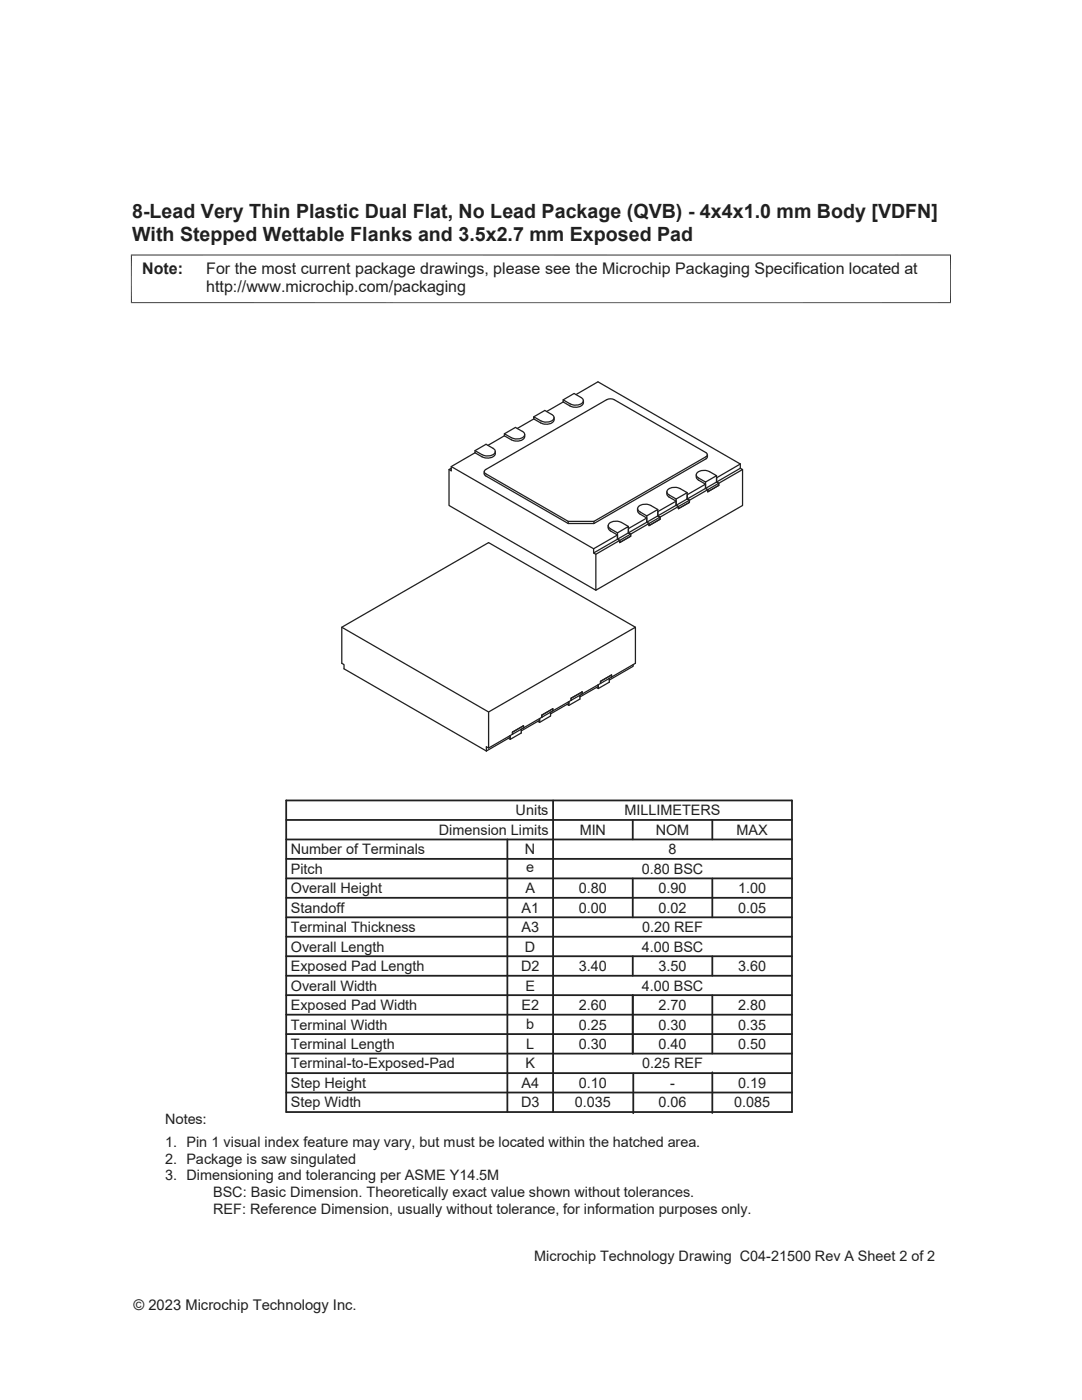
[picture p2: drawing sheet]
<svg xmlns="http://www.w3.org/2000/svg" width="216mm" height="279mm" viewBox="0 0 216 279" stroke-linecap="round" stroke-linejoin="round" font-family="sans-serif">
<defs><g id="words">
<g font-size="3.9" fill="#231f20">
<text x="26.4" y="43.5">8-Lead Very Thin Plastic Dual Flat, No Lead Package (QVB) - 4x4x1.0 mm Body [VDFN]</text>
<text x="26.4" y="48.1">With Stepped Wettable Flanks and 3.5x2.7 mm Exposed Pad</text>
</g>
<g font-size="3.2" fill="#231f20">
<text x="28.4" y="54.7">Note:</text>
<text x="41.1" y="58.3">http://www.microchip.com/packaging</text>
<text x="41.1" y="54.7">For the most current package drawings, please see the Microchip Packaging Specification located at</text>
</g>
<g font-size="2.9" fill="#231f20">
<text x="87.6" y="166.6">Dimension Limits</text>
<text x="102.9" y="162.7">Units</text>
<text x="115.7" y="166.6">MIN</text>
<text x="124.6" y="162.7">MILLIMETERS</text>
<text x="130.8" y="166.6">NOM</text>
<text x="147" y="166.6">MAX</text>
<text x="58" y="170.5">Number of Terminals</text>
<text x="104.8" y="170.5">N</text>
<text x="133.4" y="170.5">8</text>
<text x="58" y="178.3">Overall Height</text>
<text x="58" y="174.4">Pitch</text>
<text x="104.8" y="178.3">A</text>
<text x="105" y="174.1">e</text>
<text x="115.5" y="178.3">0.80</text>
<text x="128" y="174.4">0.80 BSC</text>
<text x="131.4" y="178.3">0.90</text>
<text x="147.3" y="178.3">1.00</text>
<text x="58" y="182.2">Standoff</text>
<text x="104.1" y="182.2">A1</text>
<text x="115.5" y="182.2">0.00</text>
<text x="131.4" y="182.2">0.02</text>
<text x="147.3" y="182.2">0.05</text>
<text x="58" y="186">Terminal Thickness</text>
<text x="58" y="189.9">Overall Length</text>
<text x="104.1" y="186">A3</text>
<text x="104.8" y="189.9">D</text>
<text x="128" y="189.9">4.00 BSC</text>
<text x="128.1" y="186">0.20 REF</text>
<text x="58" y="197.7">Overall Width</text>
<text x="58" y="193.8">Exposed Pad Length</text>
<text x="104" y="193.8">D2</text>
<text x="104.8" y="197.7">E</text>
<text x="115.5" y="193.8">3.40</text>
<text x="128" y="197.7">4.00 BSC</text>
<text x="131.4" y="193.8">3.50</text>
<text x="147.3" y="193.8">3.60</text>
<text x="58" y="201.6">Exposed Pad Width</text>
<text x="104" y="201.6">E2</text>
<text x="115.5" y="201.6">2.60</text>
<text x="131.4" y="201.6">2.70</text>
<text x="147.3" y="201.6">2.80</text>
<text x="58" y="205.5">Terminal Width</text>
<text x="58" y="209.4">Terminal Length</text>
<text x="105" y="205.4">b</text>
<text x="105" y="209.4">L</text>
<text x="115.5" y="209.4">0.30</text>
<text x="115.5" y="205.5">0.25</text>
<text x="131.4" y="205.5">0.30</text>
<text x="131.4" y="209.4">0.40</text>
<text x="147.3" y="209.4">0.50</text>
<text x="147.3" y="205.5">0.35</text>
<text x="58" y="213.2">Terminal-to-Exposed-Pad</text>
<text x="104.8" y="213.2">K</text>
<text x="128.1" y="213.2">0.25 REF</text>
<text x="58" y="221">Step Width</text>
<text x="58" y="217.1">Step Height</text>
<text x="104" y="221">D3</text>
<text x="104.1" y="217.1">A4</text>
<text x="114.7" y="221">0.035</text>
<text x="115.5" y="217.1">0.10</text>
<text x="131.4" y="221">0.06</text>
<text x="133.7" y="217.1">-</text>
<text x="146.5" y="221">0.085</text>
<text x="147.3" y="217.1">0.19</text>
<text x="32.9" y="224.4">Notes:</text>
<text x="32.9" y="229">1. Pin 1 visual index feature may vary, but must be located within the hatched area.</text>
<text x="32.9" y="232.3">2. Package is saw singulated</text>
<text x="32.9" y="235.6">3. Dimensioning and tolerancing per ASME Y14.5M</text>
<text x="42.5" y="238.9">BSC: Basic Dimension. Theoretically exact value shown without tolerances.</text>
<text x="42.5" y="242.2">REF: Reference Dimension, usually without tolerance, for information purposes only.</text>
<text x="106.6" y="251.7">Microchip Technology Drawing C04-21500 Rev A Sheet 2 of 2</text>
<text x="26.6" y="261.3">© 2023 Microchip Technology Inc.</text>
</g>
</g></defs>
<g fill="none" stroke="#231f20" stroke-width=".25">
<path d="M112.4 79.8l1.4 .8a1.96 1.96 0 0 0 2.6-.5l-.3-.6-1.5-1-2.2 1.3v.4M114.9 78.7l4.4-2.5 28.4 16.4M116.4 80v.4M121.1 79.8l-24.2 13.9-.3 .3 .3 .6 16.5 9.5v.4M121.1 79.8l.7-.2 .7 .2 18.3 10.5 .3 .5-.3 .4-22.3 12.9M89.6 93.7v7.2l29.3 16.9M90 93.1l28.4 16.4M94.8 89.9l1.4 .8a1.96 1.96 0 0 0 2.6-.5l-.2-.6-1.6-.9-2.2 1.2v.5M94.8 90.4l-4.8 2.7v.9l-.4-.3 .4-.2M96.6 94.1v.6l.3 .3 16.5 9.5M98.8 90.1a1.07 1.07 0 0 1-1.2 1.3 3.7 3.7 0 0 1-2.8-1M100.6 86.6l2.2-1.3 1.4 .8a.7 .7 0 0 1 .5 .7 .7 .7 0 0 1-.7 .6l-.7 .2-.8-.1-1.9-.9v.4"/>
<path d="M100.6 87l-3.2 1.9M104.7 86.7a1.07 1.07 0 0 1-1.3 1.3 3.7 3.7 0 0 1-2.8-1M106.5 83.2l2.2-1.3 1.4 .8a.7 .7 0 0 1 .4 .8 .7 .7 0 0 1-.6 .6l-.8 .1h-.7l-1.9-1v.4M106.5 83.6l-3.3 1.9M110.6 83.4a1.07 1.07 0 0 1-1.3 1.3 3.7 3.7 0 0 1-2.8-1.1M112.4 80.2a3 3 0 0 0 3.7 .7l.3-.5M112.4 80.2l-3.3 1.9M133.1 98.1v.7l.2 .2 1.6 1M133.4 97.6a2.35 2.35 0 0 1 2.3-.1l1.4 .8-2.2 1.3-1.5-.9a.6 .6 0 0 1 0-1.1zM134.9 99.6v1.2l.5 .3v.4l2.2-1.2v-.5l-2.2 1.3v.4l2.2-1.2v-.5l-.5-.2M137.1 99.6l-2.2 1.2 .5 .3-3.7 2.1-.4-.2v-1.3l-2.2 1.3v1.2l.4 .3M137.1 98.3v1.3"/>
<path d="M137.1 98.7l3.7-2.1v.9l-3.7 2.1zM138.9 94.8l.1 .6 .2 .2 1.6 1M139.2 94.3a2.35 2.35 0 0 1 2.4-.2l1.4 .8-2.2 1.3-1.6-.9a.6 .6 0 0 1 0-1zM140.8 96.2v1.3l.4 .2M141.1 91.2l-.3 .4-22.3 12.9h-5.1M141.2 90.7v.5M141.2 97.7l2.2-1.2v.4l-2.2 1.3zM141.2 97.7l-3.6 2.1-.5-.2M143 96.2l-2.2 1.3 .4 .2M143 96.2l4.7-2.7 .5 .2-4.8 2.8zM143 96.2l.4 .3v.4M143 94.9v1.3"/>
<path d="M143.4 96.9l-2.2 1.2v-.4M147.7 92.6l-4.7 2.8v.8M147.7 92.6v.9M148.2 93.7v7.2l-29.3 16.9v-7.2M113.4 104.1h5.1v.4M118.4 109.5l4.8-2.7v.8l-4.8 2.8zM121.3 104.9l.1 .7 .2 .2 1.6 1M123.2 107.6l2.2-1.3 .4 .3-2.2 1.3zM123.6 107.9v.4l2.2-1.3v-.4v.4l-2.2 1.3zM123.6 107.9l-4.7 2.7-.5-.2M125.4 105.1l-1.4-.8a1.96 1.96 0 0 0-2.6 .5l.2 .6 1.6 .9M125.4 105.5l3.7-2.1v.8l-3.7 2.1z"/>
<path d="M127.2 101.5v.4M127.2 101.9l.4 .6 1.5 .9M129.1 104.2l2.2-1.2 .4 .2-2.2 1.3zM129.5 104.5v.4l2.2-1.3v-.4v.4l-2.2 1.3zM129.5 104.5l-3.7 2.1-.4-.3v-1.2l-2.2 1.2v1.3l.4 .3M129.9 100.9l1.4 .8M129.9 100.9a1.96 1.96 0 0 0-2.7 .5l.3 .6 1.6 1M131.3 102.1l3.6-2.1v.8l-3.6 2.2zM68.2 125.2l29.3 16.9v7.2M114 139.8l-3.7 2.1v-.4M116.2 138.1v.4l-2.2 1.3M116.2 138.1l-2.2 1.2v.5"/>
<path d="M119 137.2l.4 .2M119.8 136l2.2-1.3v.4v-.4l-2.2 1.3v.4zM121.6 135.4v.7l-2.2 1.3v-.7v.3l-3.7 2.1v-.4v.8l-2.2 1.3M122 135.1l-5.8 3.4v-.4M122 135.1l4.8-2.7v-7.2l-29.3 16.9M126.3 132.6v.4l-4.7 2.7M126.8 125.2l-29.3-16.9-29.3 16.9v7.2l.4 .2v.9l28.4 16.4M101.5 147.3l.3 .3M102.3 146.5l-4.8 2.8-.5-.3v.9M104.5 145.3v-.5l-2.2 1.3v.4M104.5 145.3l-2.2 1.2M107.3 144l.4 .2v-.8v.3l-3.7 2.2v-.4v.8l-2.2 1.3v-.8v.3l-4.8 2.8"/>
<path d="M108.1 143.2l-3.6 2.1M110.3 141.5v.4l-2.2 1.3M110.3 141.5l-2.2 1.2v.5M113.2 140.6l.3 .2v-.8v.4l-3.6 2.1v-.4v.8l-2.2 1.3"/>
</g>
<path d="M26.2 50.8v9.7M189.7 50.8v9.7M189.8 50.9h-163.7M26.1 60.4h163.7" fill="none" stroke="#231f20" stroke-width=".2"/>
<g fill="none" stroke="#231f20" stroke-width=".36">
<path d="M57.1 159.7h100.9v62.2h-100.9zM110.4 159.7v62.2M57.1 179.2h100.9M57.1 175.3h100.9M57.1 171.4h100.9M57.1 167.5h100.9M57.1 163.6h100.9M101.2 167.5v54.4M126.3 163.6v3.9M126.3 175.3v7.8M142.1 163.6v3.9M142.1 175.3v7.8"/>
<path d="M57.1 190.8h100.9M57.1 186.9h100.9M57.1 183.1h100.9M57.1 198.6h100.9M57.1 194.7h100.9M126.3 190.8v3.9M126.3 198.6v11.7M142.1 190.8v3.9M142.1 198.6v11.7M57.1 206.4h100.9M57.1 202.5h100.9M57.1 210.3h100.9"/>
<path d="M57.1 214.2h100.9M57.1 218h100.9M126.4 214.2v8M142.1 214v8.1"/>
</g>
<use href="#words"/>
</svg>
